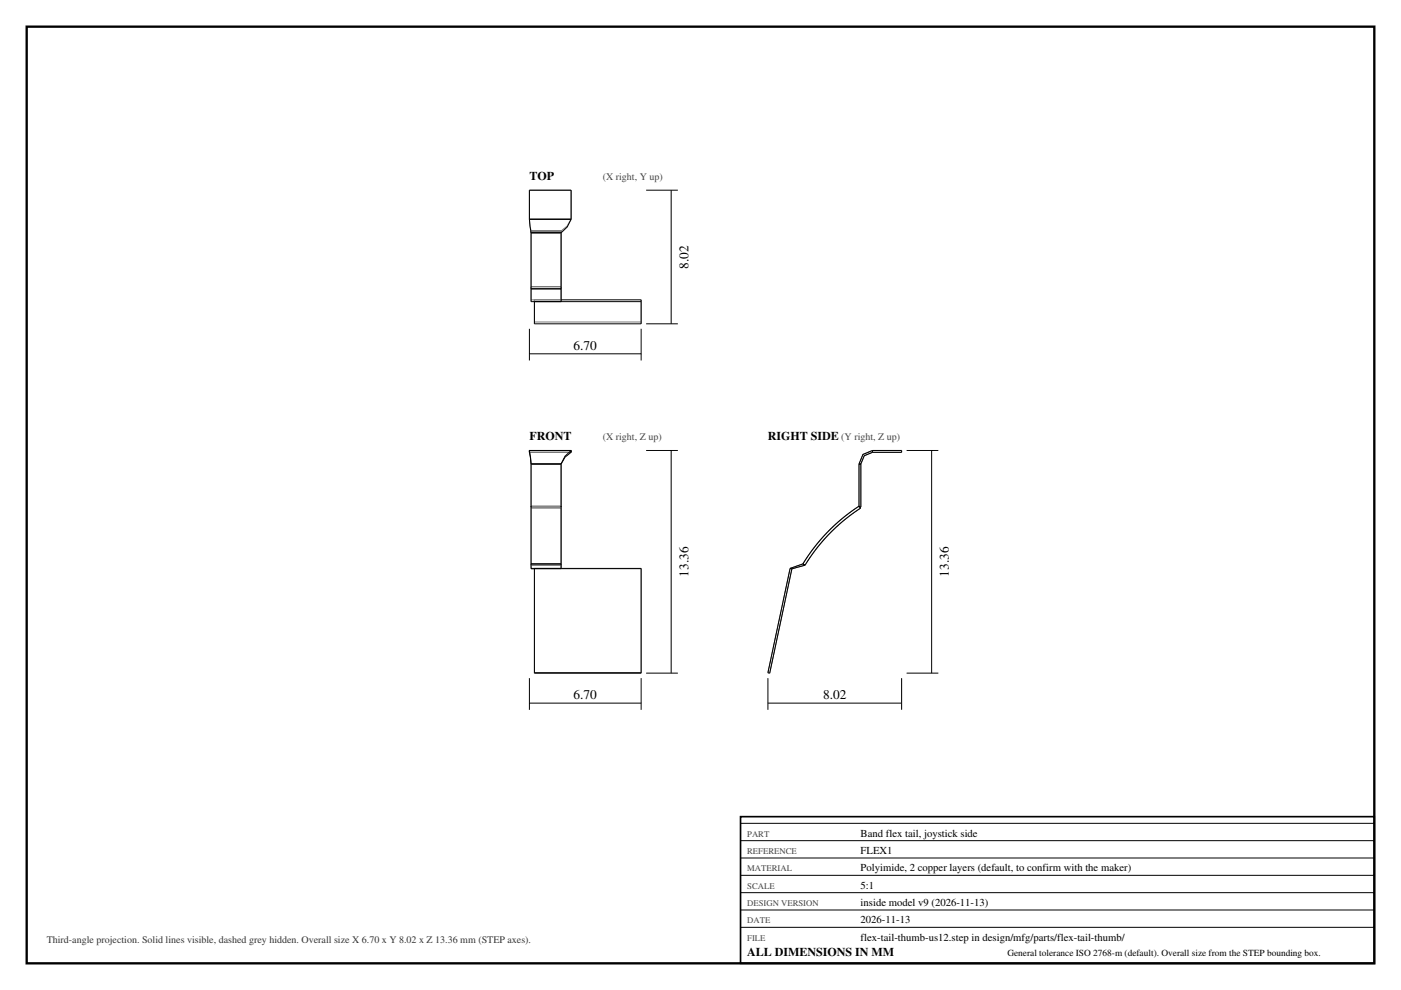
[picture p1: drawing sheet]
<svg xmlns="http://www.w3.org/2000/svg" width="420mm" height="297mm" viewBox="0 0 420 297" stroke-linecap="round" stroke-linejoin="round" font-family="sans-serif">
<defs><g id="words">
<g font-size="4">
<text x="206.4" y="80.6" transform="rotate(-90 206.4 80.6)">8.02</text>
<text x="172" y="104.9">6.70</text>
<text x="206.4" y="173" transform="rotate(-90 206.4 173)">13.36</text>
<text x="284.5" y="173" transform="rotate(-90 284.5 173)">13.36</text>
<text x="172" y="209.7">6.70</text>
<text x="246.8" y="209.7">8.02</text>
</g>
<g font-size="3.6">
<text x="158.7" y="54.1">TOP</text>
<text x="158.7" y="132.1">FRONT</text>
<text x="230.2" y="132.1">RIGHT SIDE</text>
<text x="224" y="286.8">ALL DIMENSIONS IN MM</text>
</g>
<g font-size="3.2">
<text x="258" y="251">Band flex tail, joystick side</text>
<text x="258" y="256.2">FLEX1</text>
<text x="258" y="261.4">Polyimide, 2 copper layers (default, to confirm with the maker)</text>
<text x="258" y="266.6">5:1</text>
<text x="258" y="271.8">inside model v9 (2026-11-13)</text>
<text x="258" y="277">2026-11-13</text>
<text x="258" y="282.2">flex-tail-thumb-us12.step in design/mfg/parts/flex-tail-thumb/</text>
</g>
<g font-size="3" fill="#444">
<text x="180.7" y="54.1">(X right, Y up)</text>
<text x="180.7" y="132.1">(X right, Z up)</text>
<text x="252.2" y="132.1">(Y right, Z up)</text>
</g>
<text font-size="3" fill="#333" x="14" y="283">Third-angle projection. Solid lines visible, dashed grey hidden. Overall size X 6.70 x Y 8.02 x Z 13.36 mm (STEP axes).</text>
<text font-size="2.8" x="302" y="286.8">General tolerance ISO 2768-m (default). Overall size from the STEP bounding box.</text>
<g font-size="2.6" fill="#444">
<text x="224" y="251">PART</text>
<text x="224" y="256.2">REFERENCE</text>
<text x="224" y="261.4">MATERIAL</text>
<text x="224" y="266.6">SCALE</text>
<text x="224" y="271.8">DESIGN VERSION</text>
<text x="224" y="277">DATE</text>
<text x="224" y="282.2">FILE</text>
</g>
</g></defs>
<path d="M8 8h404v281h-404z" fill="none" stroke="#000" stroke-width=".7" stroke-linecap="butt"/>
<g fill="none" stroke="#777" stroke-width=".3">
<path d="M158.7 65.8h12.5M158.7 65.8l.5 3.5M158.7 65.8v-8.7h12.5v8.7M159.2 69.3v.5M159.2 69.8h9M159.2 69.3h9M159.2 69.4h9M159.2 69.4v16.6M159.2 69.8h.1M159.2 69.4v.4M168.2 69.3v.5M168.2 69.4v16.6"/>
<path d="M168.2 69.4v.4M168.2 69.8h.1M171.2 65.8l-1.2 2-1.8 1.5M159.2 86h9M159.2 86v.7M159.2 90h9M159.2 86v4M159.2 90v.5M160.2 96.6v.5M160.2 90v6.6M160.2 90v.5M160.2 96.6h32"/>
<path d="M160.2 90h8M168.2 86v.7M168.2 86v4M168.2 90v.5M192.2 96.6v.5M192.2 90v6.6M158.7 135.1h12.5v.6h-12.5zM159.2 139.2h9v12.9h-9zM257.5 139.2v12.9h.6v-12.9M257.5 139.2h.6M261.6 135.7l-2.5 1-1 2.5M261.6 135.1l-2.9 1.2-1.2 2.9"/>
<path d="M261.6 135.1v.6M261.6 135.1h8.7v.6h-8.7M159.2 152.4h9M159.2 152.4v17.2M159.2 152.4v-.6h9v.6M168.2 152.4v17.2M159.2 169.6h9M159.2 169.2v.4M159.2 169.6v1M160.2 170.6v31.3M160.2 170.5v.1M160.2 170.6h32"/>
<path d="M160.2 170.6h8M168.2 169.2v.4M168.2 169.6v1M168.2 170.5v.1M192.2 170.6v31.3M192.2 170.5v.1M236.9 170.5l-6.7 31.3 .3 .1h.2l6.7-31.3M236.9 170.5l.5 .1M240.7 169.2a54.6 54.6 0 0 1 16.9-17.4l.4 .6a53.9 53.9 0 0 0-16.7 17.2M240.7 169.2l.6 .4M240.7 169.2l-3.8 1.3M241.3 169.6l-3.9 1"/>
</g>
<g fill="none" stroke="#000" stroke-width=".3">
<path d="M193.7 57.1h9.5M201.2 57.1v40M158.7 65.8l.5 4M158.7 65.8h12.5M158.7 65.8v-8.7h12.5v8.7M159.2 69.8h9M159.2 69.8v16.9M168.2 69.8v16.9M171.2 65.8l-1.2 2.3-1.8 1.7M158.7 98.6v9.5M159.2 86.7h9M159.2 86.7v3.8h9v-3.8"/>
<path d="M160.2 90.5h32v6.6h-32zM168.2 90h24v.5M192.2 98.6v9.5M193.7 97.1h9.5M158.7 106.1h33.5M158.7 135.1l.5 4.1M158.7 135.1h12.5M159.2 139.2v12.9M159.2 139.2h9M168.2 139.2v12.9M171.2 135.1v.6l-1.8 1.4-1.2 2.1M171.2 135.1l-1.8 1.8-1.2 2.3"/>
<path d="M193.7 135.1h9.5M201.2 135.1v66.8M257.5 139.2v12.9h.6v-12.9M257.5 139.2h.6M261.6 135.7l-2.5 1-1 2.5M261.6 135.1l-2.9 1.2-1.2 2.9M261.6 135.1v.6M261.6 135.1h8.7v.6h-8.7M271.8 135.1h9.5M279.3 135.1v66.8M159.2 151.8v17.4M168.2 151.8v17.4"/>
<path d="M159.2 169.2h9M159.2 170.5l1 .1M159.2 169.2v1.3M168.2 169.2v1.3h-9M236.9 170.5l-6.7 31.3 .3 .1h.2l6.7-31.3M236.9 170.5l.5 .1M240.7 169.2a54.6 54.6 0 0 1 16.9-17.4l.4 .6a53.9 53.9 0 0 0-16.7 17.2M240.7 169.2l.6 .4M240.7 169.2l-3.8 1.3M241.3 169.6l-3.9 1M158.7 203.4v9.5M158.7 210.9h33.5"/>
<path d="M160.2 201.8h32M160.2 201.8v-31.3h32v31.3M192.2 203.4v9.5M193.7 201.9h9.5M230.2 210.9h40.1M230.2 203.4v9.5M270.3 203.4v9.5M271.8 201.9h9.5M222 247h190M222 252.2h190M222 257.4h190M222 262.6h190"/>
<path d="M222 267.8h190M222 273h190M222 278.2h190"/>
</g>
<path d="M222 245h190v44h-190z" fill="none" stroke="#000" stroke-width=".5"/>
<use href="#words"/>
</svg>
